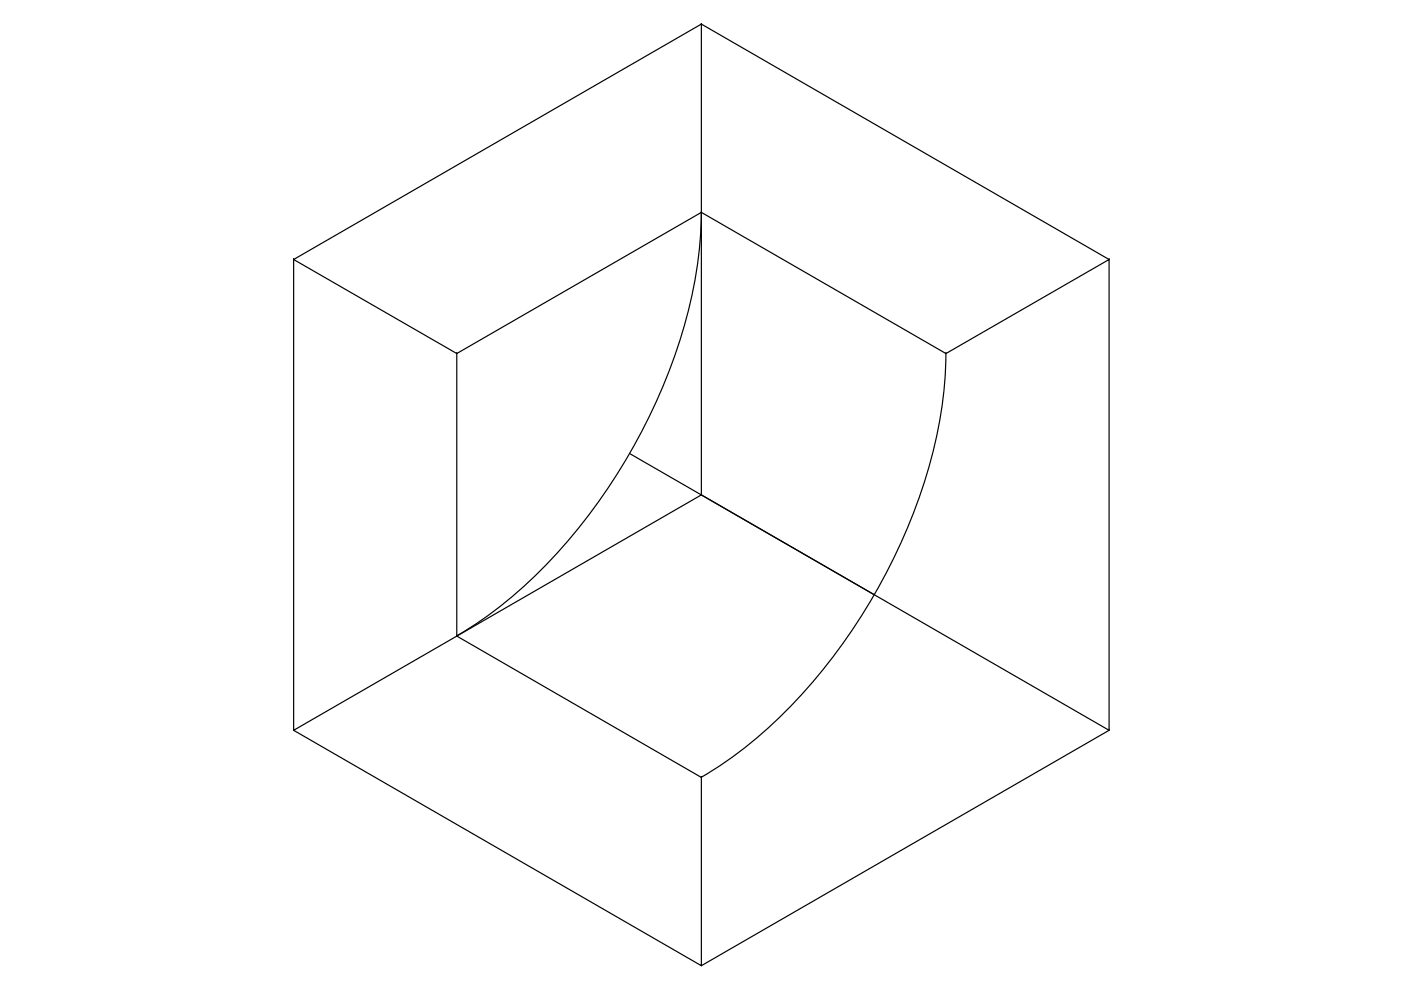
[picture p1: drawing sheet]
<svg xmlns="http://www.w3.org/2000/svg" width="297mm" height="210mm" viewBox="0 0 297 210" stroke-linecap="round" stroke-linejoin="round" font-family="sans-serif">
<!-- layer: 0 -->
<g fill="none" stroke="#000" stroke-width=".25">
<path d="M148.7 5.1l-86.4 49.9 34.5 20v59.9l51.9 29.9v40l-86.4-50M148.7 5.1h.1M62.3 55v99.8l86.4-49.9M62.3 55h.1M148.7 45a101.1 101.1 0 0 1-10.8 42.8 118.8 118.8 0 0 1-30.6 39.8l-3.4 2.6-3.5 2.4-3.6 2.2M148.7 45h.1M235.1 55l-86.4-49.9v99.8l86.4 49.9M235.1 55h.1M96.8 75l51.9-30 51.9 30M96.8 75h.1M200.5 75a101.1 101.1 0 0 1-10.8 42.8 118.8 118.8 0 0 1-30.6 39.7l-3.4 2.7-3.5 2.4-3.5 2.2M200.6 75l34.5-20v99.8l-86.4 50"/>
<path d="M200.6 75h.1M133.5 96.2l51.9 29.9M148.7 104.9h.1M96.8 134.9h.1M62.3 154.8h.1M235.1 154.8h.1M148.7 164.8h.1M148.7 204.8h.1"/>
</g>
</svg>
